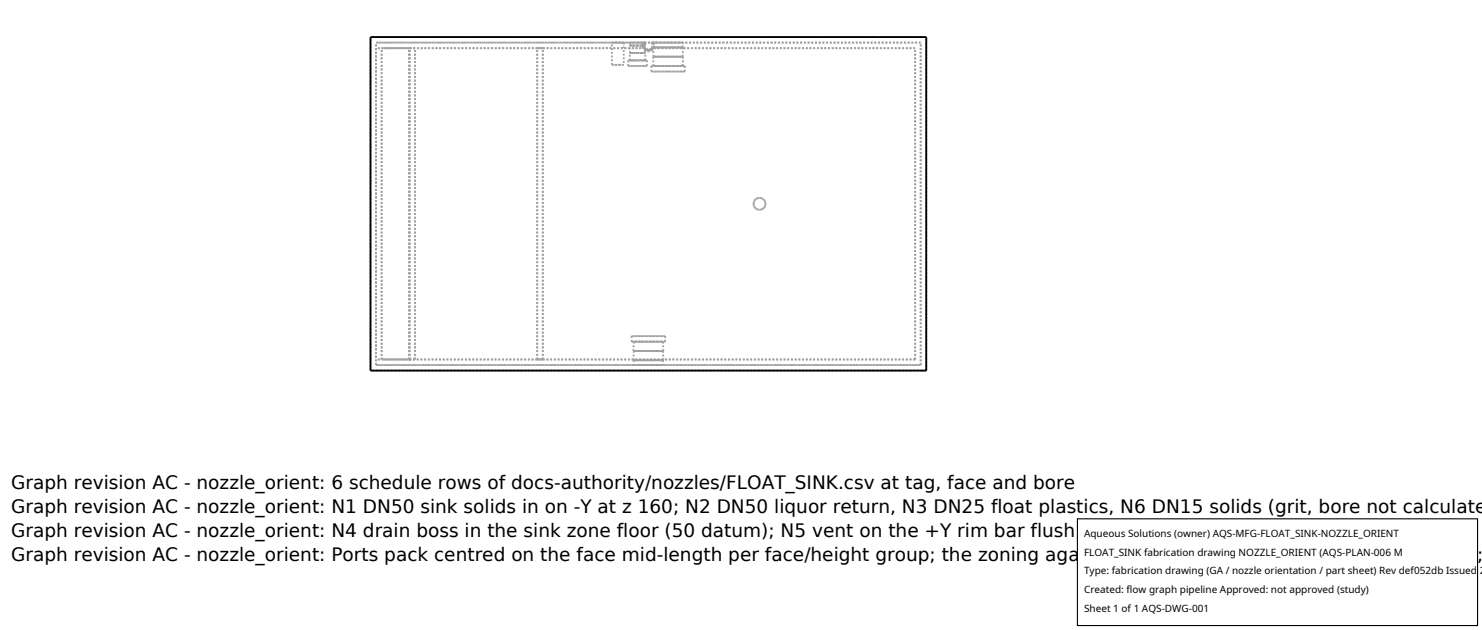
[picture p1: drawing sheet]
<svg xmlns="http://www.w3.org/2000/svg" width="212mm" height="90mm" viewBox="0 0 212 90" stroke-linecap="round" stroke-linejoin="round" font-family="sans-serif">
<defs><g id="words">
<g font-size="2.6">
<text x="1.6" y="69.8">Graph revision AC - nozzle_orient: 6 schedule rows of docs-authority/nozzles/FLOAT_SINK.csv at tag, face and bore</text>
<text x="1.6" y="73.3">Graph revision AC - nozzle_orient: N1 DN50 sink solids in on -Y at z 160; N2 DN50 liquor return, N3 DN25 float plastics, N6 DN15 solids (grit, bore not calculate</text>
<text x="1.6" y="76.7">Graph revision AC - nozzle_orient: N4 drain boss in the sink zone floor (50 datum); N5 vent on the +Y rim bar flush at the 800 top</text>
<text x="1.6" y="80.2">Graph revision AC - nozzle_orient: Ports pack centred on the face mid-length per face/height group; the zoning against the weir is the fabricator s (hold, W12);</text>
</g>
<g font-size="1.4">
<text x="154.8" y="76.6">Aqueous Solutions (owner) AQS-MFG-FLOAT_SINK-NOZZLE_ORIENT</text>
<text x="154.8" y="79.3">FLOAT_SINK fabrication drawing NOZZLE_ORIENT (AQS-PLAN-006 M</text>
<text x="154.8" y="82">Type: fabrication drawing (GA / nozzle orientation / part sheet) Rev def052db Issued 2</text>
<text x="154.8" y="84.7">Created: flow graph pipeline Approved: not approved (study)</text>
<text x="154.8" y="87.4">Sheet 1 of 1 AQS-DWG-001</text>
</g>
</g></defs>
<g fill="none" stroke="#a0a0a0" stroke-width=".26" stroke-dasharray=".3 .3" stroke-linecap="butt">
<path d="M53.7 6.1h38.4M53.7 6.9v44.4M58.5 6.9h-4.8M59.3 6.9h-.8M76.7 6.9h.8M77.5 6.9h-.8M87.4 6.1h1.7M87.4 9.3h1.7M87.4 9.3v-3.2M89.1 6.1h-1.7M89.1 9.3h-1.7M89.1 6.1v3.2"/>
<path d="M89.7 8.6h2.7M89.7 9.4v-.8M89.7 9.4h2.7M89.9 6.5h2.3M89.9 7.6h2.3M90 6.1h2.1M90 6.5v-.4M90 6.5h2.1M90 7.6h2.1M90 7.6l-.1-1.1M90 8.6h2.1M90 8.6l-.1-1"/>
<path d="M92.1 6.9l-.1-.4 .1-.4M92.1 6.9h-37.6M92.1 6.9h-.1M92.1 6.1h-.1M92.1 6.1h-.2M92.1 6.5h-2.1M92.1 7.6h-2.1M92.1 8.6h-2.1M92.1 6.5v-.4M92.1 7.6l.1-1.1M92.1 8.6l.1-1M92.1 6.1h-2.1"/>
<path d="M92.2 6.5h-2.3M92.2 7.6h-2.3M92.4 8.6h-2.7M92.4 9.4h-2.7M92.4 8.6v.8M93 9.4h4.8M93 10.2v-.8M93 10.2h4.8M93.1 6.9l-.5 .2-.5-.2M93.1 6.1l.1 .3v.4l-.3 .2-.3 .1-.3-.1-.3-.2v-.4l.1-.3M93.1 6.1l.2 .4-.2 .4M93.1 6.1h38.4"/>
<path d="M93.2 6.9l-.6 .3-.3-.1-.3-.2M93.2 6.9h-.1M93.2 6.1l.1 .3-.1 .4-.2 .3-.4 .1-.4-.1-.2-.3-.1-.4 .1-.3M93.2 6.1h-.1M93.3 6.8h4.3M93.3 8.1h4.3M93.3 6.1h4.2M93.3 6.8v-.7M93.3 6.8h4.2M93.3 8.1h4.2M93.3 8.1v-1.3M93.3 9.4h4.2"/>
<path d="M93.3 9.4v-1.3M93.4 6.1v.4l-.1 .4-.3 .3-.4 .1-.4-.1-.3-.3-.1-.4 .1-.4M93.4 6.1h-.3M93.4 6.1h-1.5M97.5 6.8h-4.2M97.5 8.1h-4.2M97.5 9.4h-4.2M97.5 6.8v-.7M97.5 8.1l.1-1.3M97.5 9.4l.1-1.3M97.5 6.1h-4.2M97.6 6.8h-4.3"/>
<path d="M97.6 8.1h-4.3M97.8 9.4h-4.8M97.8 10.2h-4.8M97.8 9.4v.8M130.7 6.9h-37.6M131.5 6.1h-77.8M132.3 5.3h-79.4M107.6 29.1l.3-.6 .5-.2 .6 .2 .3 .6-.2 .6-.6 .2-.6-.2-.3-.6M107.6 29.1l.3 .6 .5 .2 .6-.1 .3-.7-.2-.6-.6-.2-.6 .2-.3 .6M52.9 52.9v-47.6M53.7 52.1h77.8M53.7 52.1v-46"/>
<path d="M54.5 51.3v-44.4M58.5 51.3h-4.8M58.5 51.3v-44.4M59.3 51.3h-.8M59.3 51.3v-44.4M76.7 51.3h.8M76.7 51.3v-44.4M77.5 51.3v-44.4M77.5 51.3h-.8M90.2 48.8h4.8M90.2 48v.8M90.2 48h4.8"/>
<path d="M90.5 51.4h4.2M90.5 50.1h4.2M90.5 52.1h4.2M90.5 51.4v.7M90.5 50.1v1.3M90.5 48.8h4.2M90.5 48.8v1.3M94.7 51.4h-4.2M94.7 50.1h-4.2M94.7 48.8h-4.2M94.7 51.4v.7M94.7 50.1v1.3"/>
<path d="M94.7 48.8v1.3M94.7 52.1h-4.2M95 48.8h-4.8M95 48h-4.8M95 48.8v-.8M130.7 51.3h-76.2M130.7 51.3v-44.4M131.5 52.1v-46M131.5 52.1h-77.8M132.3 52.9v-47.6M132.3 52.9h-79.4"/>
</g>
<path d="M52.9 5.3h79.4v47.6h-79.4z" fill="none" stroke="#000" stroke-width=".26"/>
<path d="M153.9 74.1h57.1v15.2h-57.1z" fill="#fff" stroke="#000" stroke-width=".16"/>
<use href="#words"/>
</svg>
